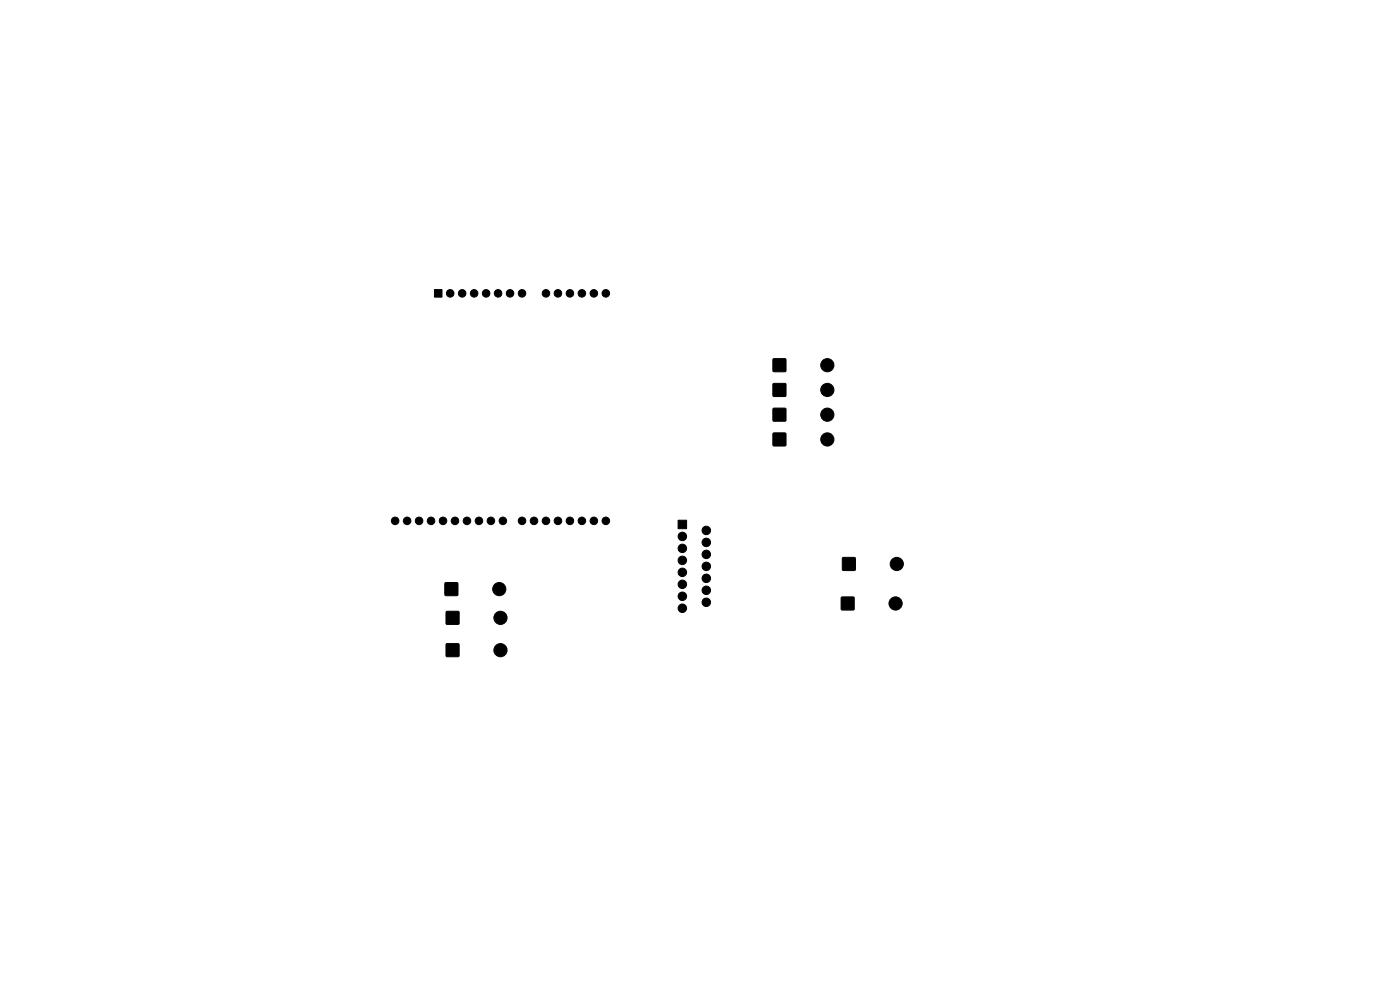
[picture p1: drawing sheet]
<svg xmlns="http://www.w3.org/2000/svg" width="297mm" height="210mm" viewBox="0 0 297 210" stroke-linecap="round" stroke-linejoin="round" font-family="sans-serif">
<g fill="#000" stroke="#000" stroke-width=".21">
<path d="M92.2 61.4h1.6v1.6h-1.6zM164 76.1h2.7v2.7h-2.7zM164 81.4h2.7v2.6h-2.7zM164 91.9h2.7v2.6h-2.7zM164 86.6h2.7v2.7h-2.7zM143.9 110.4h1.8v1.8h-1.8zM178.8 118.3h2.6v2.7h-2.6zM94.4 123.6h2.7v2.7h-2.7zM94.7 129.7h2.6v2.7h-2.6zM94.7 136.6h2.6v2.6h-2.6zM178.5 126.7h2.7v2.6h-2.7z"/>
<circle cx="95.5" cy="62.2" r=".8"/>
<circle cx="98" cy="62.2" r=".8"/>
<circle cx="100.6" cy="62.2" r=".8"/>
<circle cx="103.1" cy="62.2" r=".8"/>
<circle cx="105.7" cy="62.2" r=".8"/>
<circle cx="108.2" cy="62.2" r=".8"/>
<circle cx="110.7" cy="62.2" r=".8"/>
<circle cx="115.8" cy="62.2" r=".8"/>
<circle cx="118.4" cy="62.2" r=".8"/>
<circle cx="120.9" cy="62.2" r=".8"/>
<circle cx="123.4" cy="62.2" r=".8"/>
<circle cx="126" cy="62.2" r=".8"/>
<circle cx="128.5" cy="62.2" r=".8"/>
<circle cx="175.5" cy="77.5" r="1.4"/>
<circle cx="175.5" cy="82.7" r="1.4"/>
<circle cx="175.5" cy="93.2" r="1.4"/>
<circle cx="175.5" cy="88" r="1.4"/>
<circle cx="83.8" cy="110.5" r=".8"/>
<circle cx="86.4" cy="110.5" r=".8"/>
<circle cx="88.9" cy="110.5" r=".8"/>
<circle cx="91.4" cy="110.5" r=".8"/>
<circle cx="94" cy="110.5" r=".8"/>
<circle cx="96.5" cy="110.5" r=".8"/>
<circle cx="99.1" cy="110.5" r=".8"/>
<circle cx="101.6" cy="110.5" r=".8"/>
<circle cx="104.1" cy="110.5" r=".8"/>
<circle cx="106.7" cy="110.5" r=".8"/>
<circle cx="110.7" cy="110.5" r=".8"/>
<circle cx="113.3" cy="110.5" r=".8"/>
<circle cx="115.8" cy="110.5" r=".8"/>
<circle cx="118.4" cy="110.5" r=".8"/>
<circle cx="120.9" cy="110.5" r=".8"/>
<circle cx="123.4" cy="110.5" r=".8"/>
<circle cx="126" cy="110.5" r=".8"/>
<circle cx="128.5" cy="110.5" r=".8"/>
<circle cx="144.8" cy="113.8" r=".9"/>
<circle cx="144.8" cy="116.3" r=".9"/>
<circle cx="144.8" cy="118.9" r=".9"/>
<circle cx="149.8" cy="112.5" r=".9"/>
<circle cx="149.8" cy="117.6" r=".9"/>
<circle cx="149.8" cy="115.1" r=".9"/>
<circle cx="190.2" cy="119.6" r="1.4"/>
<circle cx="105.9" cy="125" r="1.4"/>
<circle cx="106.2" cy="131.1" r="1.4"/>
<circle cx="106.2" cy="137.9" r="1.4"/>
<circle cx="144.8" cy="124" r=".9"/>
<circle cx="144.8" cy="129" r=".9"/>
<circle cx="144.8" cy="121.4" r=".9"/>
<circle cx="144.8" cy="126.5" r=".9"/>
<circle cx="149.8" cy="127.8" r=".9"/>
<circle cx="149.8" cy="120.1" r=".9"/>
<circle cx="149.8" cy="122.7" r=".9"/>
<circle cx="149.8" cy="125.2" r=".9"/>
<circle cx="190" cy="128" r="1.4"/>
</g>
</svg>
